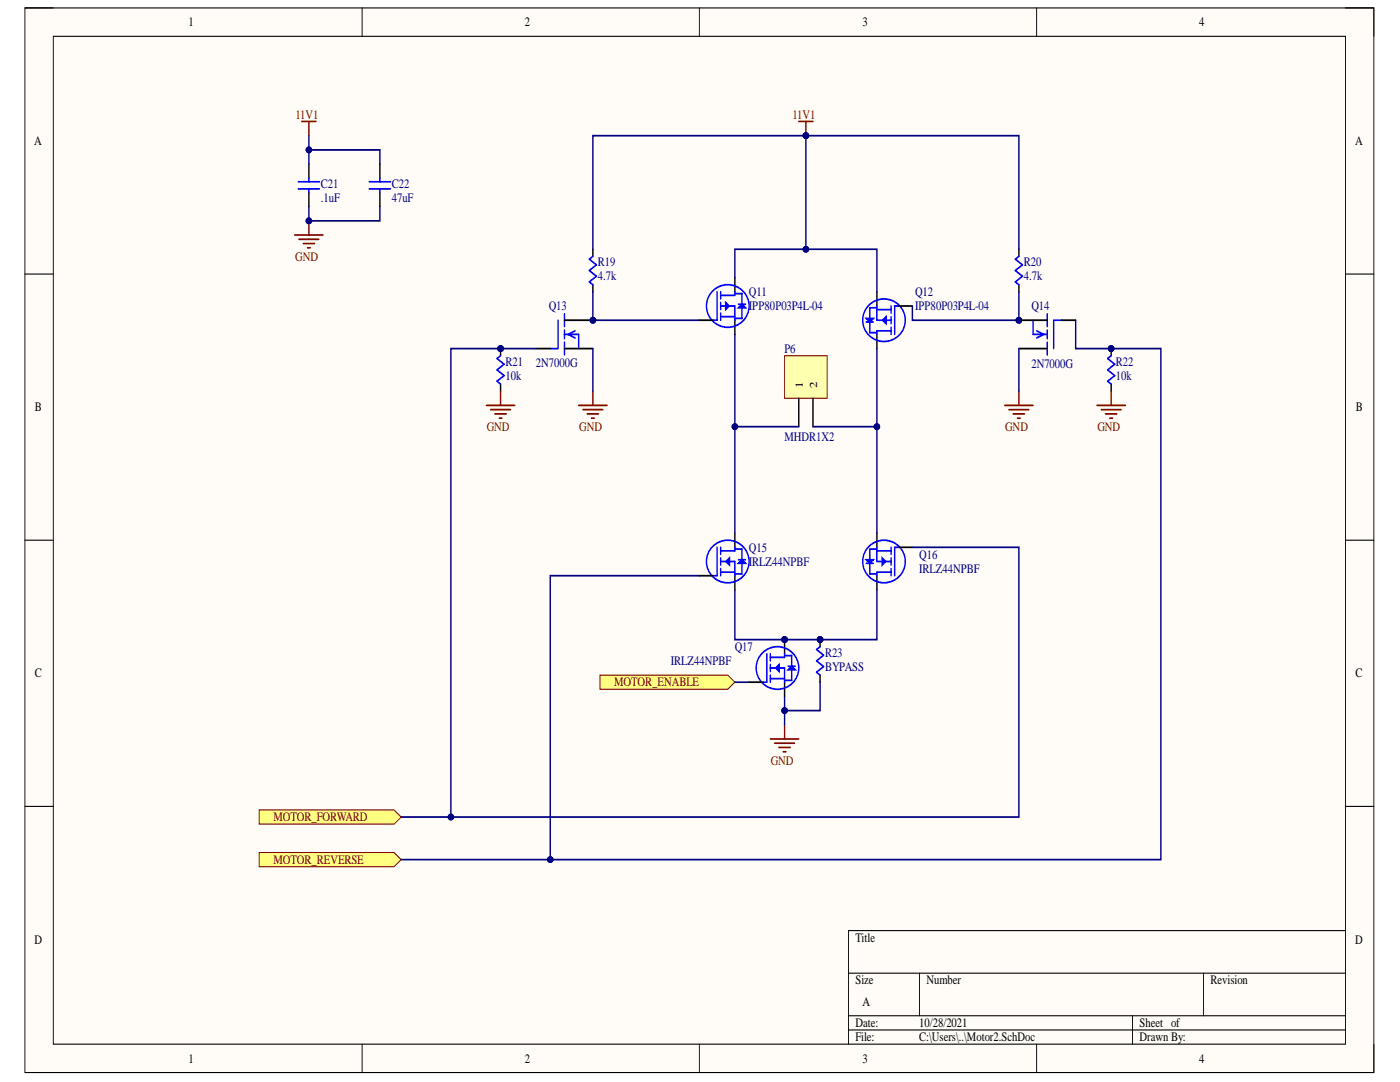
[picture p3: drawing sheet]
<svg xmlns="http://www.w3.org/2000/svg" width="279mm" height="216mm" viewBox="0 0 279 216" stroke-linecap="round" stroke-linejoin="round" font-family="sans-serif">
<defs><g id="words">
<g font-size="2.6">
<text x="37.6" y="5.2">1</text>
<text x="104.7" y="5.2">2</text>
<text x="172.1" y="5.2">3</text>
<text x="239.3" y="5.2">4</text>
<text x="6.9" y="29">A</text>
<text x="270.4" y="29">A</text>
<text x="7" y="82.1">B</text>
<text x="270.6" y="82.1">B</text>
<text x="7" y="135.2">C</text>
<text x="270.5" y="135.2">C</text>
<text x="6.9" y="188.3">D</text>
<text x="170.7" y="187.9">Title</text>
<text x="270.4" y="188.3">D</text>
<text x="170.7" y="196.4">Size</text>
<text x="184.9" y="196.4">Number</text>
<text x="241.6" y="196.4">Revision</text>
<text x="172.1" y="200.7">A</text>
<text x="170.7" y="204.9">Date:</text>
<text x="170.7" y="207.8">File:</text>
<text x="183.5" y="204.9">10/28/2021</text>
<text x="183.5" y="207.8">C:\Users\..\Motor2.SchDoc</text>
<text x="227.4" y="204.9">Sheet of</text>
<text x="227.4" y="207.8">Drawn By:</text>
<text x="37.6" y="212">1</text>
<text x="104.7" y="212">2</text>
<text x="172.1" y="212">3</text>
<text x="239.3" y="212">4</text>
</g>
<g font-size="2.6" fill="#800000">
<text x="59" y="23.7">11V1</text>
<text x="158.1" y="23.7">11V1</text>
<text x="58.9" y="52">GND</text>
<text x="97.1" y="86">GND</text>
<text x="115.6" y="86">GND</text>
<text x="200.6" y="86">GND</text>
<text x="219" y="86">GND</text>
<text x="122.6" y="137">MOTOR_ENABLE</text>
<text x="153.8" y="152.6">GND</text>
<text x="54.6" y="163.9">MOTOR_FORWARD</text>
<text x="54.6" y="172.4">MOTOR_REVERSE</text>
</g>
<g font-size="2.6" fill="#000080">
<text x="64" y="40.4">.1uF</text>
<text x="64" y="37.5">C21</text>
<text x="78.2" y="40.4">47uF</text>
<text x="78.2" y="37.5">C22</text>
<text x="119.3" y="53.1">R19</text>
<text x="204.3" y="53.1">R20</text>
<text x="119.3" y="56">4.7k</text>
<text x="149.5" y="59.1">Q11</text>
<text x="182.6" y="59.1">Q12</text>
<text x="204.3" y="56">4.7k</text>
<text x="109.5" y="61.8">Q13</text>
<text x="149.5" y="61.9">IPP80P03P4L-04</text>
<text x="182.6" y="61.9">IPP80P03P4L-04</text>
<text x="205.8" y="61.8">Q14</text>
<text x="156.6" y="70.4">P6</text>
<text x="100.9" y="75.8">10k</text>
<text x="100.9" y="73">R21</text>
<text x="107" y="73.2">2N7000G</text>
<text x="205.8" y="73.4">2N7000G</text>
<text x="222.7" y="75.8">10k</text>
<text x="222.7" y="73">R22</text>
<text x="156.6" y="88">MHDR1X2</text>
<text x="149.5" y="110.1">Q15</text>
<text x="149.5" y="112.9">IRLZ44NPBF</text>
<text x="183.5" y="111.5">Q16</text>
<text x="183.5" y="114.3">IRLZ44NPBF</text>
<text x="146.6" y="129.9">Q17</text>
<text x="164.7" y="131">R23</text>
<text x="133.9" y="132.7">IRLZ44NPBF</text>
<text x="164.7" y="133.8">BYPASS</text>
</g>
<g font-size="2.1">
<text x="160.3" y="77.5" transform="rotate(-90 160.3 77.5)">1</text>
<text x="163.1" y="77.5" transform="rotate(-90 163.1 77.5)">2</text>
</g>
</g></defs>
<path d="M5 1.6h269.2v212.4h-269.2z" fill-rule="evenodd" fill="#fffcf8"/>
<path d="M5 1.6h269.2v212.4h-269.2z" fill="none" stroke="#000" stroke-width=".2"/>
<path d="M10.6 7.2h257.9v201.1h-257.9z" fill-rule="evenodd" fill="#fffcf8"/>
<g fill="none" stroke="#000" stroke-width=".2">
<path d="M5 1.6h5.6M10.6 7.2h257.9v201.1h-257.9zM72.3 1.6v5.6M139.6 1.6v5.6M206.9 1.6v5.6M268.5 1.6h5.7v5.6M5 54.7h5.6M268.5 54.7h5.7M5 107.8h5.6M268.5 107.8h5.7M5 160.9h5.6M268.5 160.9h5.7"/>
<path d="M169.3 194.2h99.2M183.5 194.2v8.5M240.2 194.2v8.5M268.5 185.7h-99.2v22.6M72.3 208.3v5.7M139.6 208.3v5.7M169.3 202.7h99.2M169.3 205.5h99.2M206.9 208.3v5.7M226 202.7v5.6M274.2 208.3v5.7"/>
</g>
<path d="M60.2 24.2h2.9M61.6 24.2v2.9M58.8 46.9h5.7M59.7 47.8h3.9M60.5 48.6h2.3M61.4 49.4h.5M61.6 44.1v2.8" fill="none" stroke="#800000" stroke-width=".31"/>
<circle cx="61.6" cy="44.1" r=".57" fill="#000080"/>
<circle cx="61.6" cy="44.1" r=".57" fill="none" stroke="#000080" stroke-width=".2"/>
<path d="M59.5 36.3h4.3M59.5 37.7h4.3M61.6 35.6v.7M61.6 37.7v.7M73.7 36.3h4.2M73.7 37.7h4.2M75.8 35.6v.7M75.8 37.7v.7" fill="none" stroke="#00f" stroke-width=".31"/>
<path d="M61.6 32.7v2.9M61.6 38.4v2.8M75.8 32.7v2.9M75.8 38.4v2.8" fill="none" stroke="#000" stroke-width=".31"/>
<path d="M159.4 24.2h2.8M160.8 24.2v2.9" fill="none" stroke="#800000" stroke-width=".31"/>
<circle cx="160.8" cy="27.1" r=".57" fill="#000080"/>
<circle cx="160.8" cy="27.1" r=".57" fill="none" stroke="#000080" stroke-width=".2"/>
<path d="M118.3 49.7v1.4M118.3 56.8v1.4M203.3 49.7v1.4M203.3 56.8v1.4" fill="none" stroke="#000" stroke-width=".31"/>
<path d="M118.3 51.1l-.7 .6 1.4 1.1-1.4 1.2 1.4 1.1-1.4 1.1 .7 .6M203.3 51.1l-.7 .6 1.4 1.1-1.4 1.2 1.4 1.1-1.4 1.2 .7 .5" fill="none" stroke="#00f" stroke-width=".31"/>
<circle cx="118.3" cy="63.9" r=".57" fill="#000080"/>
<circle cx="118.3" cy="63.9" r=".57" fill="none" stroke="#000080" stroke-width=".2"/>
<path d="M109.8 69.6h1.5M111.4 63.9v5.7M112.7 62.6v2.6M112.7 65.9v1.7M112.7 68.3v2.5M112.7 66.7h2.8v2.9M114.8 66l-1.4 .7 1.4 .7" fill="none" stroke="#00f" stroke-width=".31"/>
<path d="M107 69.6h2.8M112.7 63.9h5.6" fill="none" stroke="#000" stroke-width=".31"/>
<circle cx="118.3" cy="63.9" r=".57" fill="#000080"/>
<circle cx="118.3" cy="63.9" r=".57" fill="none" stroke="#000080" stroke-width=".2"/>
<path d="M112.7 69.6h5.6" fill="none" stroke="#000" stroke-width=".31"/>
<circle cx="203.3" cy="63.9" r=".57" fill="#000080"/>
<circle cx="203.3" cy="63.9" r=".57" fill="none" stroke="#000080" stroke-width=".2"/>
<path d="M206.2 63.9v2.8h2.8M206.9 66l1.4 .7-1.4 .7M209 62.6v2.6M209 65.9v1.7M209 68.3v2.5M210.3 63.9v5.7M210.4 63.9h1.4" fill="none" stroke="#00f" stroke-width=".31"/>
<path d="M203.3 63.9h5.7M203.3 69.6h5.7M211.8 63.9h2.9" fill="none" stroke="#000" stroke-width=".31"/>
<circle cx="203.3" cy="63.9" r=".57" fill="#000080"/>
<circle cx="203.3" cy="63.9" r=".57" fill="none" stroke="#000080" stroke-width=".2"/>
<path d="M118.3 78.1v2.8M203.3 78.1v2.8M115.5 80.9h5.7M116.3 81.7h4M117.2 82.6h2.3M118 83.4h.6M200.5 80.9h5.7M201.4 81.7h3.9M202.2 82.6h2.3M203.1 83.4h.5" fill="none" stroke="#800000" stroke-width=".31"/>
<circle cx="99.9" cy="69.6" r=".57" fill="#000080"/>
<circle cx="99.9" cy="69.6" r=".57" fill="none" stroke="#000080" stroke-width=".2"/>
<path d="M99.9 69.6v1.4M99.9 76.6v1.5" fill="none" stroke="#000" stroke-width=".31"/>
<circle cx="99.9" cy="69.6" r=".57" fill="#000080"/>
<circle cx="99.9" cy="69.6" r=".57" fill="none" stroke="#000080" stroke-width=".2"/>
<path d="M99.9 71l-.7 .5 1.4 1.2-1.4 1.1 1.4 1.1-1.4 1.2 .7 .5" fill="none" stroke="#00f" stroke-width=".31"/>
<circle cx="221.8" cy="69.6" r=".57" fill="#000080"/>
<circle cx="221.8" cy="69.6" r=".57" fill="none" stroke="#000080" stroke-width=".2"/>
<path d="M221.8 69.6v1.4M221.8 76.6v1.5" fill="none" stroke="#000" stroke-width=".31"/>
<circle cx="221.8" cy="69.6" r=".57" fill="#000080"/>
<circle cx="221.8" cy="69.6" r=".57" fill="none" stroke="#000080" stroke-width=".2"/>
<path d="M221.8 71l-.7 .5 1.4 1.2-1.4 1.1 1.4 1.1-1.4 1.2 .7 .5" fill="none" stroke="#00f" stroke-width=".31"/>
<path d="M99.9 78.1v2.8M221.8 78.1v2.8M97.1 80.9h5.6M97.9 81.7h4M98.8 82.6h2.2M99.6 83.4h.6M218.9 80.9h5.7M219.8 81.7h3.9M220.6 82.6h2.3M221.5 83.4h.5" fill="none" stroke="#800000" stroke-width=".31"/>
<path d="M156.6 71h8.5v8.5h-8.5z" fill-rule="evenodd" fill="#ffffb0"/>
<path d="M156.6 71h8.5v8.5h-8.5z" fill="none" stroke="#800000" stroke-width=".2"/>
<path d="M159.4 79.5v5.6M162.2 79.5v5.6" fill="none" stroke="#000" stroke-width=".31"/>
<circle cx="163.7" cy="127.6" r=".57" fill="#000080"/>
<circle cx="163.7" cy="127.6" r=".57" fill="none" stroke="#000080" stroke-width=".2"/>
<path d="M163.7 127.6v1.4M163.7 134.7v1.4" fill="none" stroke="#000" stroke-width=".31"/>
<circle cx="163.7" cy="127.6" r=".57" fill="#000080"/>
<circle cx="163.7" cy="127.6" r=".57" fill="none" stroke="#000080" stroke-width=".2"/>
<path d="M163.7 129l-.7 .6 1.4 1.1-1.4 1.2 1.4 1.1-1.4 1.1 .7 .6" fill="none" stroke="#00f" stroke-width=".31"/>
<path d="M153.7 147.5h5.7M154.6 148.3h4M155.4 149.1h2.3M156.3 150h.6M156.6 144.6v2.9" fill="none" stroke="#800000" stroke-width=".31"/>
<path d="M119.7 134.7h25.5l1.5 1.4-1.5 1.4h-25.5z" fill-rule="evenodd" fill="#ffff80"/>
<path d="M119.7 134.7h25.5l1.5 1.4-1.5 1.4h-25.5z" fill="none" stroke="#800000" stroke-width=".2"/>
<path d="M51.7 161.6h26.9l1.5 1.4-1.5 1.4h-26.9z" fill-rule="evenodd" fill="#ffff80"/>
<path d="M51.7 161.6h26.9l1.5 1.4-1.5 1.4h-26.9z" fill="none" stroke="#800000" stroke-width=".2"/>
<path d="M51.7 170.1h26.9l1.5 1.4-1.5 1.4h-26.9z" fill-rule="evenodd" fill="#ffff80"/>
<path d="M51.7 170.1h26.9l1.5 1.4-1.5 1.4h-26.9z" fill="none" stroke="#800000" stroke-width=".2"/>
<path d="M146.7 55.4v2.8M139.6 63.9h2.8M146.7 63.9v2.8" fill="none" stroke="#000" stroke-width=".31"/>
<g fill="none" stroke="#00f" stroke-width=".31">
<path d="M143.1 58.2v5.7h-.7M143.8 58.2v1.4M146.7 58.2v.7h-2.9M146.7 58.6h1.4v4.9h-1.4M143.8 60.4v1.4M143.8 62.5v1.4M143.8 61.1h2.9v2.8M143.8 63.2h2.9"/>
<circle cx="145.2" cy="61.1" r="4.3"/>
</g>
<path d="M147.4 61.4l.7-.7 .7 .7z" fill="#00f"/>
<path d="M147.4 61.4l.7-.7 .7 .7zM147.4 60.7h1.4" fill="none" stroke="#00f" stroke-width=".31"/>
<path d="M144.8 60.4l.7 .7-.7 .7z" fill="#00f"/>
<g fill="none" stroke="#00f" stroke-width=".31">
<path d="M144.8 60.4l.7 .7-.7 .7zM175 61.1v2.8h2.8M175 61.8h2.8M175 61.4h-1.4v5h1.4M177.8 61.1v1.4M177.8 63.2v1.4M177.8 65.3v1.4M177.8 66h-2.8v.7M179.3 61.1h-.8v5.6"/>
<circle cx="176.4" cy="63.9" r="4.2"/>
</g>
<path d="M175 58.2v2.9M175 66.7v2.9M179.3 61.1h2.8" fill="none" stroke="#000" stroke-width=".31"/>
<path d="M172.9 63.5h1.4l-.7 .8z" fill="#00f"/>
<path d="M172.9 63.5h1.4l-.7 .8zM172.9 64.3h1.4" fill="none" stroke="#00f" stroke-width=".31"/>
<path d="M176.1 63.9l.7-.7v1.4z" fill="#00f"/>
<g fill="none" stroke="#00f" stroke-width=".31">
<path d="M176.1 63.9l.7-.7v1.4zM143.8 109.2v1.4M143.8 111.3v1.4M143.8 113.5v1.4M143.8 109.9h2.9M143.8 112h2.9v2.9"/>
<circle cx="145.2" cy="112" r="4.3"/>
</g>
<path d="M139.6 114.9h2.8M146.7 106.4v2.8M146.7 114.9v2.8" fill="none" stroke="#000" stroke-width=".31"/>
<path d="M144.9 112l.7-.7v1.4z" fill="#00f"/>
<path d="M143.1 109.2v5.7h-.7M143.8 114.2h2.9M144.9 112l.7-.7v1.4zM146.7 109.2v.7M146.7 109.6h1.4v4.9h-1.4" fill="none" stroke="#00f" stroke-width=".31"/>
<path d="M147.4 112.4l.7-.7 .7 .7z" fill="#00f"/>
<g fill="none" stroke="#00f" stroke-width=".31">
<path d="M147.4 112.4l.7-.7 .7 .7zM147.4 111.7h1.4M175 114.2h2.8M175 109.2v2.8h2.8M177.8 109.2v1.4M177.8 111.3v1.4M177.8 113.5v1.4"/>
<circle cx="176.4" cy="112" r="4.3"/>
</g>
<path d="M175 106.4v2.8M175 114.9v2.8M179.3 109.2h2.8" fill="none" stroke="#000" stroke-width=".31"/>
<path d="M176.1 111.3l.7 .7-.7 .7z" fill="#00f"/>
<path d="M175 109.9h2.8M175 114.2v.7M175 109.6h-1.4v4.9h1.4M176.1 111.3l.7 .7-.7 .7zM179.3 109.2h-.8v5.7" fill="none" stroke="#00f" stroke-width=".31"/>
<path d="M172.9 111.7h1.4l-.7 .7z" fill="#00f"/>
<path d="M172.9 111.7h1.4l-.7 .7zM172.9 112.4h1.4" fill="none" stroke="#00f" stroke-width=".31"/>
<path d="M175 85.1v21.3" fill="none" stroke="#000080" stroke-width=".31"/>
<circle cx="175" cy="85.1" r=".57" fill="#000080"/>
<circle cx="175" cy="85.1" r=".57" fill="none" stroke="#000080" stroke-width=".2"/>
<path d="M61.6 41.2v2.9h14.2v-2.9" fill="none" stroke="#000080" stroke-width=".31"/>
<circle cx="61.6" cy="44.1" r=".57" fill="#000080"/>
<circle cx="61.6" cy="44.1" r=".57" fill="none" stroke="#000080" stroke-width=".2"/>
<path d="M61.6 32.7v-2.8h14.2v2.8" fill="none" stroke="#000080" stroke-width=".31"/>
<circle cx="61.6" cy="29.9" r=".57" fill="#000080"/>
<circle cx="61.6" cy="29.9" r=".57" fill="none" stroke="#000080" stroke-width=".2"/>
<path d="M80.1 171.5h29.7" fill="none" stroke="#000080" stroke-width=".31"/>
<circle cx="109.8" cy="171.5" r=".57" fill="#000080"/>
<circle cx="109.8" cy="171.5" r=".57" fill="none" stroke="#000080" stroke-width=".2"/>
<path d="M80.1 163h9.9" fill="none" stroke="#000080" stroke-width=".31"/>
<circle cx="90" cy="163" r=".57" fill="#000080"/>
<circle cx="90" cy="163" r=".57" fill="none" stroke="#000080" stroke-width=".2"/>
<path d="M107 69.6h-17v93.4h113.3v-53.8h-21.2" fill="none" stroke="#000080" stroke-width=".31"/>
<circle cx="99.9" cy="69.6" r=".57" fill="#000080"/>
<circle cx="99.9" cy="69.6" r=".57" fill="none" stroke="#000080" stroke-width=".2"/>
<circle cx="90" cy="163" r=".57" fill="#000080"/>
<circle cx="90" cy="163" r=".57" fill="none" stroke="#000080" stroke-width=".2"/>
<path d="M214.7 63.9v5.7h17v101.9h-121.9v-56.6h29.8" fill="none" stroke="#000080" stroke-width=".31"/>
<circle cx="221.8" cy="69.6" r=".57" fill="#000080"/>
<circle cx="221.8" cy="69.6" r=".57" fill="none" stroke="#000080" stroke-width=".2"/>
<circle cx="109.8" cy="171.5" r=".57" fill="#000080"/>
<circle cx="109.8" cy="171.5" r=".57" fill="none" stroke="#000080" stroke-width=".2"/>
<path d="M118.3 58.2v5.7h21.3" fill="none" stroke="#000080" stroke-width=".31"/>
<circle cx="118.3" cy="63.9" r=".57" fill="#000080"/>
<circle cx="118.3" cy="63.9" r=".57" fill="none" stroke="#000080" stroke-width=".2"/>
<path d="M118.3 49.7v-22.6h85v22.6" fill="none" stroke="#000080" stroke-width=".31"/>
<circle cx="160.8" cy="27.1" r=".57" fill="#000080"/>
<circle cx="160.8" cy="27.1" r=".57" fill="none" stroke="#000080" stroke-width=".2"/>
<path d="M146.7 117.7v9.9h28.3v-9.9M146.7 136.1h2.8" fill="none" stroke="#000080" stroke-width=".31"/>
<circle cx="163.7" cy="127.6" r=".57" fill="#000080"/>
<circle cx="163.7" cy="127.6" r=".57" fill="none" stroke="#000080" stroke-width=".2"/>
<circle cx="156.6" cy="127.6" r=".57" fill="#000080"/>
<circle cx="156.6" cy="127.6" r=".57" fill="none" stroke="#000080" stroke-width=".2"/>
<path d="M146.7 66.7v18.4h12.7" fill="none" stroke="#000080" stroke-width=".31"/>
<circle cx="146.7" cy="85.1" r=".57" fill="#000080"/>
<circle cx="146.7" cy="85.1" r=".57" fill="none" stroke="#000080" stroke-width=".2"/>
<path d="M146.7 55.4v-5.7h28.3v8.5" fill="none" stroke="#000080" stroke-width=".31"/>
<circle cx="160.8" cy="49.7" r=".57" fill="#000080"/>
<circle cx="160.8" cy="49.7" r=".57" fill="none" stroke="#000080" stroke-width=".2"/>
<path d="M163.7 141.8h-7.1v2.8" fill="none" stroke="#000080" stroke-width=".31"/>
<circle cx="156.6" cy="141.8" r=".57" fill="#000080"/>
<circle cx="156.6" cy="141.8" r=".57" fill="none" stroke="#000080" stroke-width=".2"/>
<path d="M175 69.6v15.5h-12.7" fill="none" stroke="#000080" stroke-width=".31"/>
<circle cx="175" cy="85.1" r=".57" fill="#000080"/>
<circle cx="175" cy="85.1" r=".57" fill="none" stroke="#000080" stroke-width=".2"/>
<path d="M203.3 58.2v5.7h-21.2v-2.8" fill="none" stroke="#000080" stroke-width=".31"/>
<circle cx="203.3" cy="63.9" r=".57" fill="#000080"/>
<circle cx="203.3" cy="63.9" r=".57" fill="none" stroke="#000080" stroke-width=".2"/>
<path d="M61.6 27.1v2.8" fill="none" stroke="#000080" stroke-width=".31"/>
<circle cx="61.6" cy="29.9" r=".57" fill="#000080"/>
<circle cx="61.6" cy="29.9" r=".57" fill="none" stroke="#000080" stroke-width=".2"/>
<path d="M118.3 69.6v8.5M146.7 85.1v21.3" fill="none" stroke="#000080" stroke-width=".31"/>
<circle cx="146.7" cy="85.1" r=".57" fill="#000080"/>
<circle cx="146.7" cy="85.1" r=".57" fill="none" stroke="#000080" stroke-width=".2"/>
<path d="M156.6 139v2.8" fill="none" stroke="#000080" stroke-width=".31"/>
<circle cx="156.6" cy="141.8" r=".57" fill="#000080"/>
<circle cx="156.6" cy="141.8" r=".57" fill="none" stroke="#000080" stroke-width=".2"/>
<path d="M160.8 27.1v22.6" fill="none" stroke="#000080" stroke-width=".31"/>
<circle cx="160.8" cy="49.7" r=".57" fill="#000080"/>
<circle cx="160.8" cy="49.7" r=".57" fill="none" stroke="#000080" stroke-width=".2"/>
<circle cx="160.8" cy="27.1" r=".57" fill="#000080"/>
<circle cx="160.8" cy="27.1" r=".57" fill="none" stroke="#000080" stroke-width=".2"/>
<path d="M203.3 69.6v8.5M163.7 136.1v5.7" fill="none" stroke="#000080" stroke-width=".31"/>
<circle cx="156.6" cy="127.6" r=".57" fill="#000080"/>
<circle cx="156.6" cy="127.6" r=".57" fill="none" stroke="#000080" stroke-width=".2"/>
<path d="M156.6 127.6v2.9" fill="none" stroke="#000" stroke-width=".31"/>
<circle cx="156.6" cy="127.6" r=".57" fill="#000080"/>
<circle cx="156.6" cy="127.6" r=".57" fill="none" stroke="#000080" stroke-width=".2"/>
<path d="M149.5 136.1h2.8M156.6 136.1v2.9" fill="none" stroke="#000" stroke-width=".31"/>
<g fill="none" stroke="#00f" stroke-width=".31">
<path d="M153.7 130.5v1.4M153.7 132.6v1.4M153.7 134.7v1.4M153.7 131.2h2.9M153.7 133.3h2.9v2.8"/>
<circle cx="155.2" cy="133.3" r="4.2"/>
</g>
<path d="M154.8 133.3l.7-.7v1.4z" fill="#00f"/>
<path d="M153 130.5v5.6h-.7M153.7 135.4h2.9M154.8 133.3l.7-.7v1.4zM156.6 130.5v.7M156.6 130.8h1.4v5h-1.4" fill="none" stroke="#00f" stroke-width=".31"/>
<path d="M157.3 133.6l.7-.7 .7 .7z" fill="#00f"/>
<path d="M157.3 133.6l.7-.7 .7 .7zM157.3 132.9h1.4" fill="none" stroke="#00f" stroke-width=".31"/>
<use href="#words"/>
</svg>
